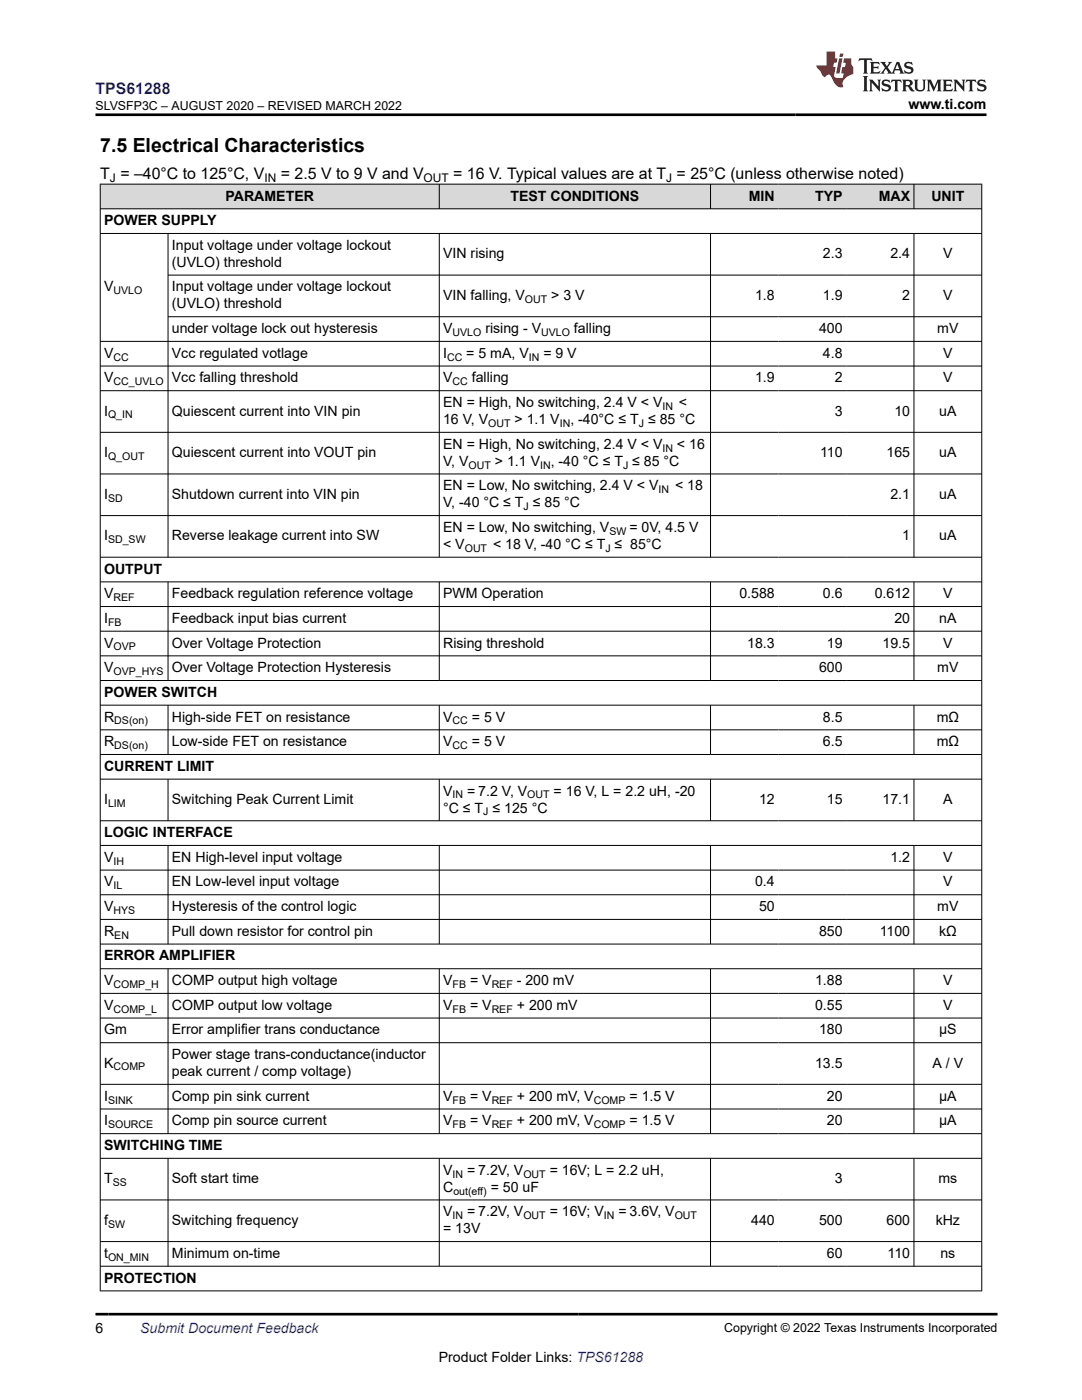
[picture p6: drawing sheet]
<svg xmlns="http://www.w3.org/2000/svg" width="216mm" height="279mm" viewBox="0 0 216 279" stroke-linecap="round" stroke-linejoin="round" font-family="sans-serif">
<defs><g id="words">
<text font-size="3.9" x="20" y="30.3">7.5 Electrical Characteristics</text>
<text font-size="3.2" fill="#00f" x="19.1" y="18.7">TPS61288</text>
<g font-size="3.2">
<text x="20" y="35.7">T = –40°C to 125°C, V</text>
<text x="56" y="35.7">= 2.5 V to 9 V and V</text>
<text x="90.4" y="35.7">= 16 V. Typical values are at T = 25°C (unless otherwise noted)</text>
</g>
<g font-size="2.8">
<text x="181.3" y="21.8">www.ti.com</text>
<text x="45" y="40">PARAMETER</text>
<text x="101.9" y="40">TEST CONDITIONS</text>
<text x="149.4" y="40">MIN</text>
<text x="162.6" y="40">TYP</text>
<text x="175.3" y="40">MAX</text>
<text x="185.8" y="40">UNIT</text>
<text x="20.8" y="44.9">POWER SUPPLY</text>
<text x="34.3" y="49.9">Input voltage under voltage lockout</text>
<text x="34.3" y="53.3">(UVLO) threshold</text>
<text x="88.4" y="51.6">VIN rising</text>
<text x="164.2" y="51.6">2.3</text>
<text x="177.7" y="51.6">2.4</text>
<text x="188.2" y="51.6">V</text>
<text x="20.8" y="58.2">V</text>
<text x="34.3" y="58.2">Input voltage under voltage lockout</text>
<text x="88.4" y="59.9">VIN falling, V</text>
<text x="110" y="59.9">&gt; 3 V</text>
<text x="150.7" y="59.9">1.8</text>
<text x="164.2" y="59.9">1.9</text>
<text x="180" y="59.9">2</text>
<text x="188.2" y="59.9">V</text>
<text x="34.3" y="61.6">(UVLO) threshold</text>
<text x="20.8" y="71.4">V</text>
<text x="34.3" y="66.5">under voltage lock out hysteresis</text>
<text x="34.3" y="71.4">Vcc regulated votlage</text>
<text x="88.4" y="66.5">V</text>
<text x="88.4" y="71.4">I</text>
<text x="93" y="71.4">= 5 mA, V</text>
<text x="96.9" y="66.5">rising - V</text>
<text x="108.4" y="71.4">= 9 V</text>
<text x="114.5" y="66.5">falling</text>
<text x="163.4" y="66.5">400</text>
<text x="164.2" y="71.4">4.8</text>
<text x="187" y="66.5">mV</text>
<text x="188.2" y="71.4">V</text>
<text x="20.8" y="76.3">V</text>
<text x="34.3" y="76.3">Vcc falling threshold</text>
<text x="88.4" y="76.3">V</text>
<text x="94.1" y="76.3">falling</text>
<text x="150.7" y="76.3">1.9</text>
<text x="166.6" y="76.3">2</text>
<text x="188.2" y="76.3">V</text>
<text x="20.8" y="82.9">I</text>
<text x="34.3" y="82.9">Quiescent current into VIN pin</text>
<text x="88.4" y="81.2">EN = High, No switching, 2.4 V &lt; V</text>
<text x="135.5" y="81.2">&lt;</text>
<text x="166.6" y="82.9">3</text>
<text x="178.5" y="82.9">10</text>
<text x="187.4" y="82.9">uA</text>
<text x="88.4" y="84.6">16 V, V</text>
<text x="88.4" y="89.6">EN = High, No switching, 2.4 V &lt; V</text>
<text x="102.7" y="84.6">&gt; 1.1 V</text>
<text x="113.8" y="84.6">, -40°C ≤ T ≤ 85 °C</text>
<text x="135.1" y="89.6">&lt; 16</text>
<text x="20.8" y="91.2">I</text>
<text x="34.3" y="91.2">Quiescent current into VOUT pin</text>
<text x="88.4" y="92.9">V, V</text>
<text x="98.7" y="92.9">&gt; 1.1 V</text>
<text x="109.9" y="92.9">, -40 °C ≤ T ≤ 85 °C</text>
<text x="163.6" y="91.2">110</text>
<text x="176.9" y="91.2">165</text>
<text x="187.4" y="91.2">uA</text>
<text x="20.8" y="99.6">I</text>
<text x="34.3" y="99.6">Shutdown current into VIN pin</text>
<text x="88.4" y="97.9">EN = Low, No switching, 2.4 V &lt; V</text>
<text x="88.4" y="101.2">V, -40 °C ≤ T ≤ 85 °C</text>
<text x="134.7" y="97.9">&lt; 18</text>
<text x="177.7" y="99.6">2.1</text>
<text x="187.4" y="99.6">uA</text>
<text x="20.8" y="107.9">I</text>
<text x="34.3" y="107.9">Reverse leakage current into SW</text>
<text x="88.4" y="106.2">EN = Low, No switching, V</text>
<text x="125.6" y="106.2">= 0V, 4.5 V</text>
<text x="180" y="107.9">1</text>
<text x="187.4" y="107.9">uA</text>
<text x="88.4" y="109.6">&lt; V</text>
<text x="98.4" y="109.6">&lt; 18 V, -40 °C ≤ T ≤ 85°C</text>
<text x="20.8" y="114.5">OUTPUT</text>
<text x="20.8" y="119.4">V</text>
<text x="34.3" y="119.4">Feedback regulation reference voltage</text>
<text x="88.4" y="119.4">PWM Operation</text>
<text x="147.5" y="119.4">0.588</text>
<text x="164.2" y="119.4">0.6</text>
<text x="174.5" y="119.4">0.612</text>
<text x="188.2" y="119.4">V</text>
<text x="20.8" y="124.3">I</text>
<text x="34.3" y="124.3">Feedback input bias current</text>
<text x="178.5" y="124.3">20</text>
<text x="187.4" y="124.3">nA</text>
<text x="20.8" y="129.2">V</text>
<text x="34.3" y="129.2">Over Voltage Protection</text>
<text x="88.4" y="129.2">Rising threshold</text>
<text x="149.1" y="129.2">18.3</text>
<text x="165" y="129.2">19</text>
<text x="176.1" y="129.2">19.5</text>
<text x="188.2" y="129.2">V</text>
<text x="20.8" y="134.2">V</text>
<text x="34.3" y="134.2">Over Voltage Protection Hysteresis</text>
<text x="163.4" y="134.2">600</text>
<text x="187" y="134.2">mV</text>
<text x="20.8" y="139.1">POWER SWITCH</text>
<text x="20.8" y="144">R</text>
<text x="20.8" y="148.9">R</text>
<text x="34.3" y="144">High-side FET on resistance</text>
<text x="34.3" y="148.9">Low-side FET on resistance</text>
<text x="88.4" y="144">V</text>
<text x="88.4" y="148.9">V</text>
<text x="94.1" y="144">= 5 V</text>
<text x="94.1" y="148.9">= 5 V</text>
<text x="164.2" y="144">8.5</text>
<text x="164.2" y="148.9">6.5</text>
<text x="186.9" y="144">mΩ</text>
<text x="186.9" y="148.9">mΩ</text>
<text x="20.8" y="153.8">CURRENT LIMIT</text>
<text x="20.8" y="160.5">I</text>
<text x="34.3" y="160.5">Switching Peak Current Limit</text>
<text x="88.4" y="158.8">V</text>
<text x="93.2" y="158.8">= 7.2 V, V</text>
<text x="110.5" y="158.8">= 16 V, L = 2.2 uH, -20</text>
<text x="151.5" y="160.5">12</text>
<text x="165" y="160.5">15</text>
<text x="176.1" y="160.5">17.1</text>
<text x="188.2" y="160.5">A</text>
<text x="20.8" y="167.1">LOGIC INTERFACE</text>
<text x="88.4" y="162.2">°C ≤ T ≤ 125 °C</text>
<text x="20.8" y="172">V</text>
<text x="34.3" y="172">EN High-level input voltage</text>
<text x="177.7" y="172">1.2</text>
<text x="188.2" y="172">V</text>
<text x="20.8" y="176.9">V</text>
<text x="34.3" y="176.9">EN Low-level input voltage</text>
<text x="150.7" y="176.9">0.4</text>
<text x="188.2" y="176.9">V</text>
<text x="20.8" y="181.8">V</text>
<text x="34.3" y="181.8">Hysteresis of the control logic</text>
<text x="151.5" y="181.8">50</text>
<text x="187" y="181.8">mV</text>
<text x="20.8" y="186.8">R</text>
<text x="20.8" y="191.7">ERROR AMPLIFIER</text>
<text x="34.3" y="186.8">Pull down resistor for control pin</text>
<text x="163.4" y="186.8">850</text>
<text x="175.5" y="186.8">1100</text>
<text x="187.4" y="186.8">kΩ</text>
<text x="20.8" y="196.6">V</text>
<text x="34.3" y="196.6">COMP output high voltage</text>
<text x="88.4" y="196.6">V</text>
<text x="93.8" y="196.6">= V</text>
<text x="103.1" y="196.6">- 200 mV</text>
<text x="162.6" y="196.6">1.88</text>
<text x="188.2" y="196.6">V</text>
<text x="20.8" y="201.5">V</text>
<text x="34.3" y="201.5">COMP output low voltage</text>
<text x="88.4" y="201.5">V</text>
<text x="93.8" y="201.5">= V</text>
<text x="103.1" y="201.5">+ 200 mV</text>
<text x="162.6" y="201.5">0.55</text>
<text x="188.2" y="201.5">V</text>
<text x="20.8" y="206.4">Gm</text>
<text x="34.3" y="206.4">Error amplifier trans conductance</text>
<text x="163.4" y="206.4">180</text>
<text x="187.4" y="206.4">µS</text>
<text x="20.8" y="213.1">K</text>
<text x="34.3" y="211.4">Power stage trans-conductance(inductor</text>
<text x="34.3" y="214.8">peak current / comp voltage)</text>
<text x="162.6" y="213.1">13.5</text>
<text x="186.1" y="213.1">A / V</text>
<text x="20.8" y="219.7">I</text>
<text x="34.3" y="219.7">Comp pin sink current</text>
<text x="88.4" y="219.7">V</text>
<text x="93.8" y="219.7">= V</text>
<text x="103.1" y="219.7">+ 200 mV, V</text>
<text x="125.6" y="219.7">= 1.5 V</text>
<text x="165" y="219.7">20</text>
<text x="187.4" y="219.7">µA</text>
<text x="20.8" y="224.6">I</text>
<text x="34.3" y="224.6">Comp pin source current</text>
<text x="88.4" y="224.6">V</text>
<text x="93.8" y="224.6">= V</text>
<text x="103.1" y="224.6">+ 200 mV, V</text>
<text x="125.6" y="224.6">= 1.5 V</text>
<text x="165" y="224.6">20</text>
<text x="187.4" y="224.6">µA</text>
<text x="20.8" y="229.5">SWITCHING TIME</text>
<text x="20.8" y="236.1">T</text>
<text x="34.3" y="236.1">Soft start time</text>
<text x="88.4" y="237.8">C</text>
<text x="88.4" y="234.4">V</text>
<text x="93.2" y="234.4">= 7.2V, V</text>
<text x="97.9" y="237.8">= 50 uF</text>
<text x="109.7" y="234.4">= 16V; L = 2.2 uH,</text>
<text x="166.6" y="236.1">3</text>
<text x="187.3" y="236.1">ms</text>
<text x="20.8" y="244.4">f</text>
<text x="34.3" y="244.4">Switching frequency</text>
<text x="88.4" y="242.7">V</text>
<text x="93.2" y="242.7">= 7.2V, V</text>
<text x="109.7" y="242.7">= 16V; V</text>
<text x="123.4" y="242.7">= 3.6V, V</text>
<text x="149.9" y="244.4">440</text>
<text x="163.4" y="244.4">500</text>
<text x="176.9" y="244.4">600</text>
<text x="186.7" y="244.4">kHz</text>
<text x="20.8" y="251.1">t</text>
<text x="34.3" y="251.1">Minimum on-time</text>
<text x="88.4" y="246.1">= 13V</text>
<text x="165" y="251.1">60</text>
<text x="177.1" y="251.1">110</text>
<text x="187.6" y="251.1">ns</text>
<text x="20.8" y="256">PROTECTION</text>
<text x="19.1" y="266.1">6</text>
<text x="87.6" y="271.7">Product Folder Links: TPS61288</text>
</g>
<text font-size="2.8" fill="#00f" x="28" y="266.1">Submit Document Feedback</text>
<g font-size="2.5">
<text x="19.1" y="21.9">SLVSFP3C – AUGUST 2020 – REVISED MARCH 2022</text>
<text x="144.5" y="265.8">Copyright © 2022 Texas Instruments Incorporated</text>
</g>
<g font-size="2.4">
<text x="21.9" y="36.3">J</text>
<text x="52.8" y="36.3">IN</text>
<text x="84.5" y="36.3">OUT</text>
<text x="132.9" y="36.3">J</text>
</g>
<g font-size="2.1">
<text x="22.6" y="58.7">UVLO</text>
<text x="104.7" y="60.4">OUT</text>
<text x="22.6" y="72">CC</text>
<text x="89.2" y="72">CC</text>
<text x="90.3" y="67">UVLO</text>
<text x="105.5" y="72">IN</text>
<text x="108" y="67">UVLO</text>
<text x="22.6" y="76.9">CC_UVLO</text>
<text x="90.3" y="76.9">CC</text>
<text x="21.6" y="83.5">Q_IN</text>
<text x="132.2" y="81.8">IN</text>
<text x="97.4" y="85.2">OUT</text>
<text x="111.7" y="85.2">IN</text>
<text x="127.5" y="85.2">J</text>
<text x="21.6" y="91.8">Q_OUT</text>
<text x="93.5" y="93.5">OUT</text>
<text x="107.8" y="93.5">IN</text>
<text x="124.3" y="93.5">J</text>
<text x="132.2" y="90.1">IN</text>
<text x="21.6" y="100.1">SD</text>
<text x="104.5" y="101.8">J</text>
<text x="131.4" y="98.4">IN</text>
<text x="121.6" y="106.7">SW</text>
<text x="21.6" y="108.4">SD_SW</text>
<text x="92.7" y="110.1">OUT</text>
<text x="120.8" y="110.1">J</text>
<text x="22.6" y="120">REF</text>
<text x="21.6" y="124.9">FB</text>
<text x="22.6" y="129.8">OVP</text>
<text x="22.6" y="134.7">OVP_HYS</text>
<text x="22.8" y="144.6">DS(on)</text>
<text x="22.8" y="149.5">DS(on)</text>
<text x="90.3" y="144.6">CC</text>
<text x="90.3" y="149.5">CC</text>
<text x="21.6" y="161">LIM</text>
<text x="90.3" y="159.3">IN</text>
<text x="105.2" y="159.3">OUT</text>
<text x="96.4" y="162.7">J</text>
<text x="22.6" y="172.6">IH</text>
<text x="22.6" y="177.5">IL</text>
<text x="22.6" y="182.4">HYS</text>
<text x="22.8" y="187.3">EN</text>
<text x="22.6" y="197.2">COMP_H</text>
<text x="90.3" y="197.2">FB</text>
<text x="98.1" y="197.2">REF</text>
<text x="22.6" y="202.1">COMP_L</text>
<text x="90.3" y="202.1">FB</text>
<text x="98.1" y="202.1">REF</text>
<text x="22.6" y="213.6">COMP</text>
<text x="21.6" y="220.2">SINK</text>
<text x="90.3" y="220.2">FB</text>
<text x="98.1" y="220.2">REF</text>
<text x="118.5" y="220.2">COMP</text>
<text x="21.6" y="225.2">SOURCE</text>
<text x="90.3" y="225.2">FB</text>
<text x="98.1" y="225.2">REF</text>
<text x="118.5" y="225.2">COMP</text>
<text x="22.5" y="236.7">SS</text>
<text x="90.3" y="235">IN</text>
<text x="90.5" y="238.4">out(eff)</text>
<text x="104.4" y="235">OUT</text>
<text x="21.6" y="245">SW</text>
<text x="90.3" y="243.3">IN</text>
<text x="104.4" y="243.3">OUT</text>
<text x="120.5" y="243.3">IN</text>
<text x="134.6" y="243.3">OUT</text>
<text x="21.6" y="251.6">ON_MIN</text>
</g>
</g></defs>
<g fill="#d8d8d8">
<path d="M20 36.8h175.9v4.9h-175.9z" fill-rule="evenodd"/>
<path d="M20.1 36.8h67.5v4.8h-67.5z" fill-rule="evenodd"/>
<path d="M87.7 36.8h54v4.8h-54z" fill-rule="evenodd"/>
<path d="M141.8 36.8h13.5v4.8h-13.5z" fill-rule="evenodd"/>
<path d="M155.3 36.8h13.5v4.8h-13.5z" fill-rule="evenodd"/>
<path d="M168.8 36.8h13.5v4.8h-13.5z" fill-rule="evenodd"/>
<path d="M182.4 36.8h13.4v4.8h-13.4z" fill-rule="evenodd"/>
</g>
<g fill="none" stroke="#000" stroke-width=".2">
<path d="M19.9 36.8h176.1M20 36.7v221M87.7 36.7v5M141.8 36.7v5M182.4 36.7v5M195.9 36.7v221M19.9 41.7h176.1M19.9 46.6h176.1M33.5 46.6v64.7M33.5 54.9h162.5M87.7 46.6v64.7M141.8 46.6v64.7"/>
<path d="M182.4 46.6v64.7M19.9 73.1h176.1M19.9 78h176.1M33.5 63.2h162.5M196 68.1h-176.1M19.9 86.3h176.1M19.9 94.6h176.1M19.9 102.9h176.1M19.9 111.2h176.1M19.9 116.1h176.1M33.5 116.1v19.8M87.7 116.1v19.8"/>
<path d="M141.8 116.1v19.8M182.4 116.1v19.8M19.9 121h176.1M19.9 126h176.1M19.9 130.9h176.1M19.9 135.8h176.1M19.9 140.7h176.1M19.9 145.7h176.1M19.9 150.6h176.1M19.9 155.5h176.1M33.5 140.7v9.9M33.5 155.5v8.4"/>
<path d="M87.7 140.7v9.9M87.7 155.5v8.4M141.8 140.7v9.9M141.8 155.5v8.4M182.4 140.7v9.9M182.4 155.5v8.4M19.9 163.8h176.1M19.9 168.7h176.1M19.9 173.6h176.1M19.9 178.6h176.1M33.5 168.7v19.8M87.7 168.7v19.8"/>
<path d="M141.8 168.7v19.8M182.4 168.7v19.8M19.9 183.5h176.1M19.9 188.4h176.1M19.9 193.3h176.1M19.9 198.3h176.1M33.5 193.3v33M87.7 193.3v33M141.8 193.3v33M182.4 193.3v33M19.9 203.2h176.1M19.9 208.1h176.1"/>
<path d="M19.9 216.4h176.1M19.9 221.3h176.1M19.9 226.2h176.1M19.9 231.2h176.1M19.9 239.5h176.1M33.5 231.2v21.6M87.7 231.2v21.6M141.8 231.2v21.6M182.4 231.2v21.6M19.9 247.8h176.1M19.9 252.7h176.1M19.9 257.6h176.1"/>
</g>
<path d="M171.5 11.6l-.2 .6 .5-.2h.6v.1v2.2l-.2 .4h1l-.2-.4v-2.2v-.1h.5l.6 .2-.2-.6zM173.6 12.4l.2 .3v1.6l-.2 .4h1.9l.1-.6a1.08 1.08 0 0 1-1.3 .2v-.7h.6l.4 .2v-.7l-.4 .2h-.6v-.5l.2-.2a1 1 0 0 1 1 .3l-.1-.5zM175.7 12.4l.9 1.1-1 1.2h.9l-.2-.2 .5-.8 .4 .8-.2 .2h1.6l-.2-.2 .2-.5h.9l.1 .5-.1 .2h.9l-.2-.4-.8-1.9h-.5l-.9 2.1-.9-1.1 .9-1h-.8l.2 .2-.4 .6-.4-.6 .2-.2zM179 12.8l.4 1h-.7zM180.7 12.5a.65 .65 0 0 0-.2 .7 .65 .65 0 0 0 .6 .5l.6 .1 .1 .3a.79 .79 0 0 1-.7 .4 .79 .79 0 0 1-.7-.5l.1 .7 .2-.1a.93 .93 0 0 0 1.1 0 .93 .93 0 0 0 .4-.9 1.46 1.46 0 0 0-1.2-.6l-.1-.3a1.09 1.09 0 0 1 1.2 .2l-.2-.6-.1 .1-.5-.2zM172.2 15.2l.2 .4v2.2l-.2 .4h1l-.2-.4v-2.2l.2-.4zM173.4 15.9l.2 .4v1.5l-.2 .4h.8l-.3-.4 .1-1.3 1.6 1.8v-2l.2-.4h-.7l.1 .2 .1 1.1-1.2-1.3zM176.2 16a.65 .65 0 0 0-.2 .8 .65 .65 0 0 0 .6 .4l.6 .2 .1 .2a.79 .79 0 0 1-.7 .4 .79 .79 0 0 1-.7-.5l.1 .7 .2-.1a.93 .93 0 0 0 1.1 .1 .93 .93 0 0 0 .4-1 1.46 1.46 0 0 0-1.2-.5l-.1-.4a1.09 1.09 0 0 1 1.2 .2l-.1-.6-.2 .1-.5-.1zM177.9 15.9l-.1 .6a.63 .63 0 0 1 .8-.3v1.6l-.3 .4h1l-.2-.4v-1.6a.66 .66 0 0 1 .8 .3l-.1-.6zM180 15.9l.2 .4v1.5l-.2 .4h1l-.2-.2-.1-.7h.5l.1 .2a.79 .79 0 0 0 1.2 .6l-1-.9a.61 .61 0 0 0 .6-.6 .61 .61 0 0 0-.5-.7zM180.8 16.2h.1a.47 .47 0 0 1 .5 .1 .47 .47 0 0 1 .1 .5l-.1 .1-.7 .1zM182.3 15.9l.2 .2a2.27 2.27 0 0 0 .4 2 1.04 1.04 0 0 0 1.7-.7v-1.3l.2-.2h-.8l.2 .4v1.1a.6 .6 0 0 1-.6 .6 .6 .6 0 0 1-.6-.6v-1.1l.3-.4zM184.9 15.9l.2 .4v1.5l-.2 .4h.8l-.3-.4v-1.4l.9 1.9 .9-1.9v1.4l-.3 .4h1l-.2-.4v-1.5l.2-.4h-.8l-.7 1.5-.6-1.5zM188.1 15.9l.2 .4v1.5l-.2 .4h1.9l.1-.6a1.09 1.09 0 0 1-1.3 .2v-.7h.6l.4 .2v-.6l-.4 .2h-.6v-.6l.2-.1a1.01 1.01 0 0 1 1 .3l-.1-.6zM190.2 15.9l.3 .4v1.5l-.3 .4h.8l-.2-.4v-1.3l1.6 1.8v-2l.2-.4h-.7l.2 .2v1.1l-1.2-1.3zM192.8 15.9l-.1 .6a.63 .63 0 0 1 .8-.3v1.6l-.3 .4h1l-.2-.4v-1.6a.66 .66 0 0 1 .8 .3l-.1-.6zM195.2 16a.65 .65 0 0 0-.2 .8 .65 .65 0 0 0 .6 .4l.6 .2 .2 .2a.79 .79 0 0 1-.7 .4 .79 .79 0 0 1-.7-.5l.1 .7 .2-.1a.93 .93 0 0 0 1 .1 .93 .93 0 0 0 .5-1 1.46 1.46 0 0 0-1.3-.5v-.4a1.09 1.09 0 0 1 1.2 .2l-.2-.6-.2 .1-.5-.1z" fill="#231f20"/>
<path d="M164.9 10.3v2.7h-2l.1 .4 .8 1a.95 .95 0 0 0 1 .9 .59 .59 0 0 1 .5-.4 .59 .59 0 0 1 .5 .3l.4 .8a1.59 1.59 0 0 0 2.1 1.4 1.61 1.61 0 0 1 1-2.3l1-.3-.1-1.5a1.59 1.59 0 0 1-.3-1.7h-1.5l-.2 .9h.6l-.2 .9h-.5l-.2 .9v.3l.4 .1-.1 .9h-.7a.73 .73 0 0 1-1-.7l.3-1.5h-.5l.1-.9h.5l.2-.9h-.5v-1.3zM167.4 11.6l-.6 3.1h.7l.6-3.1zM167.6 10.7l-.1 .6h.7l.1-.6z" fill="#ed1c24"/>
<path d="M19.1 22.9h177.8M19.1 262.3h179.9" fill="none" stroke="#000" stroke-width=".53"/>
<use href="#words"/>
</svg>
